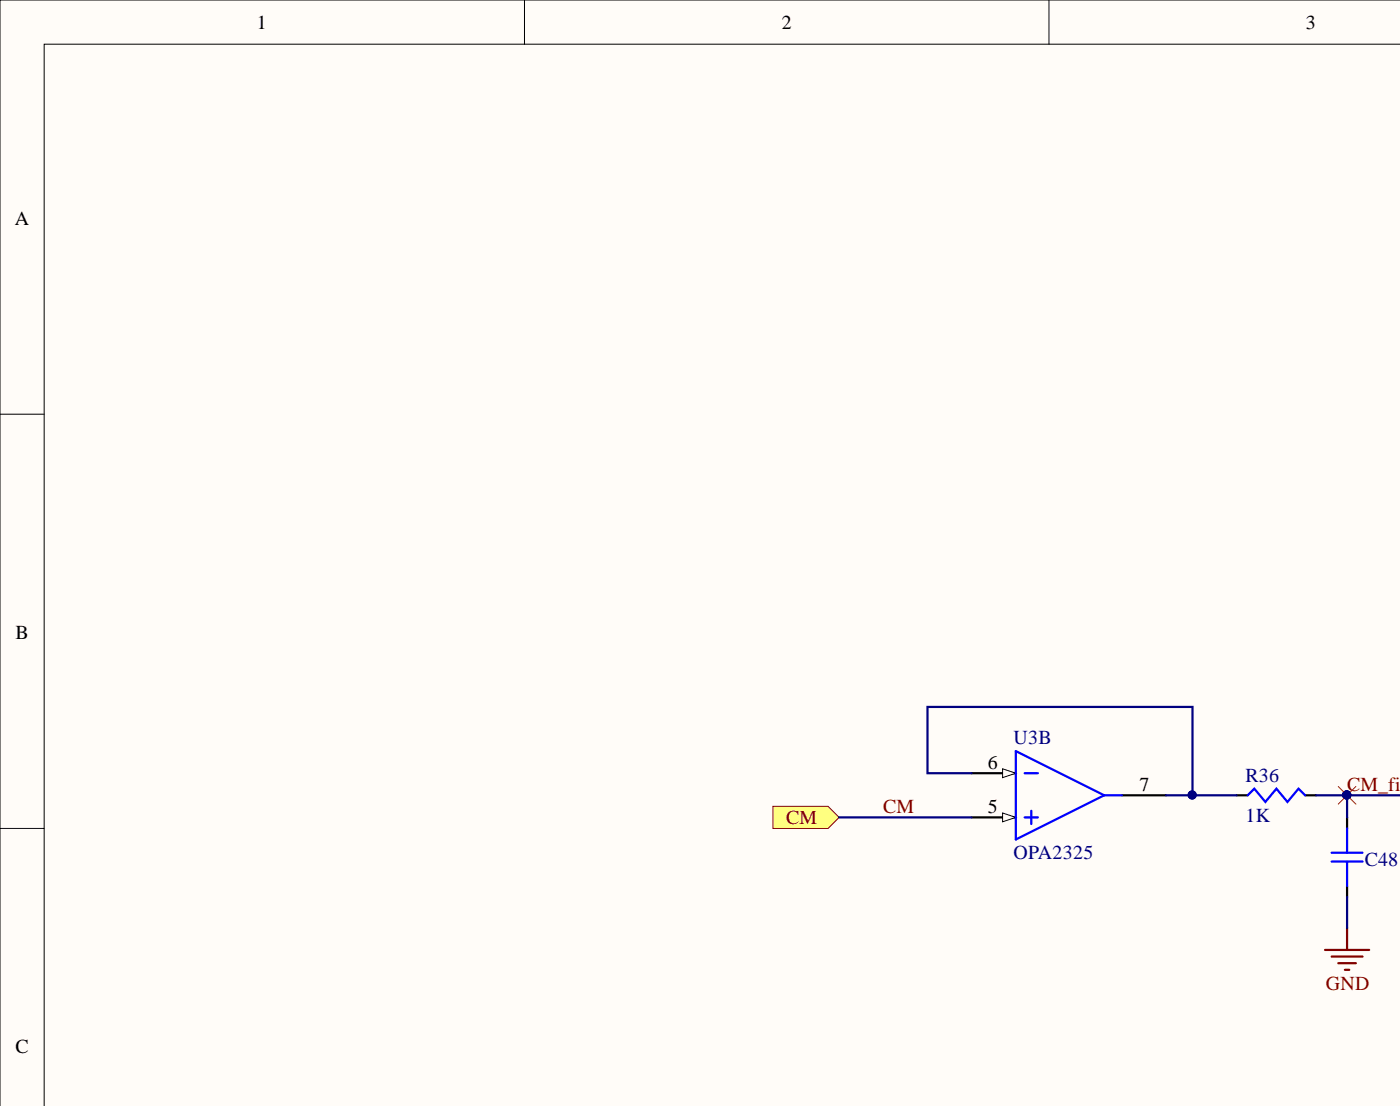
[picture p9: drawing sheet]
<svg xmlns="http://www.w3.org/2000/svg" width="161mm" height="127mm" viewBox="0 0 161 127" stroke-linecap="round" stroke-linejoin="round" font-family="sans-serif">
<defs><g id="words">
<g font-size="2.3">
<text x="29.5" y="3.3">1</text>
<text x="89.8" y="3.3">2</text>
<text x="150" y="3.3">3</text>
<text x="1.7" y="25.8">A</text>
<text x="1.8" y="73.4">B</text>
<text x="113.5" y="88.3">6</text>
<text x="113.5" y="93.4">5</text>
<text x="130.9" y="90.8">7</text>
<text x="1.8" y="120.9">C</text>
</g>
<g font-size="2.3" fill="#000080">
<text x="116.5" y="85.5">U3B</text>
<text x="143.1" y="89.8">R36</text>
<text x="143.1" y="94.4">1K</text>
<text x="116.5" y="98.7">OPA2325</text>
<text x="156.8" y="99.4">C48</text>
</g>
<g font-size="2.3" fill="#800000">
<text x="90.3" y="94.6">CM</text>
<text x="101.5" y="93.4">CM</text>
<text x="154.8" y="90.8">CM_fi</text>
<text x="152.3" y="113.6">GND</text>
</g>
</g></defs>
<g fill="#fffcf8" stroke="#000" stroke-width=".11">
<path d="M0 0h160.9v127h-160.9z"/>
<path d="M5.1 5.1h155.8v121.9h-155.8z"/>
</g>
<path d="M60.3 0v5.1M120.5 0v5.1M0 47.6h5.1M0 95.1h5.1" fill="none" stroke="#000" stroke-width=".11"/>
<path d="M88.8 92.6h6.4l1.2 1.3-1.2 1.2h-6.4z" fill-rule="evenodd" fill="#ffff80" stroke="#800000" stroke-width=".11"/>
<path d="M111.6 88.8h5.1" fill="none" stroke="#000" stroke-width=".25"/>
<path d="M115.2 88.3l1.5 .5-1.5 .5z" fill="#fffcf8"/>
<path d="M115.2 88.3l1.5 .5-1.5 .5z" fill="none" stroke="#000" stroke-width=".11"/>
<path d="M111.6 93.9h5.1M128.9 91.3h5.1" fill="none" stroke="#000" stroke-width=".25"/>
<path d="M115.2 93.4l1.5 .5-1.5 .5z" fill="#fffcf8"/>
<path d="M115.2 93.4l1.5 .5-1.5 .5z" fill="none" stroke="#000" stroke-width=".11"/>
<path d="M116.7 86.2l10.2 5.1-10.2 5.1zM117.7 88.8h1.6M117.7 93.9h1.6M118.5 93.1v1.5M126.9 91.3h2M143.4 91.3l.7-.7 1.3 1.5 1.3-1.5 1.2 1.5 1.3-1.5 .8 .7M153 98.9h3.6M153 97.9h3.6M154.8 95.1v2.8M154.8 98.9v2.8" fill="none" stroke="#00f" stroke-width=".25"/>
<path d="M142.1 91.3h1.3M150 91.3h1.2M154.8 93.9v1.2M154.8 101.7v1.3" fill="none" stroke="#000" stroke-width=".25"/>
<path d="M152.2 109.1h5.1M153 109.8h3.6M153.8 110.6h2M154.5 111.4h.5M154.8 106.5v2.6" fill="none" stroke="#800000" stroke-width=".25"/>
<path d="M96.4 93.9h15.2M111.6 88.8h-5v-7.6h30.4v10.1M134 91.3h8.1M151.2 91.3h3.6v2.6M154.8 91.3h6.1M154.8 103v3.5" fill="none" stroke="#000080" stroke-width=".25"/>
<g fill="#000080" stroke="#000080" stroke-width=".11">
<circle cx="154.7" cy="91.3" r=".47"/>
<circle cx="137" cy="91.3" r=".47"/>
</g>
<path d="M153.8 90.3l2 2M155.8 90.3l-2 2" fill="none" stroke="#f00" stroke-width=".11"/>
<use href="#words"/>
</svg>
